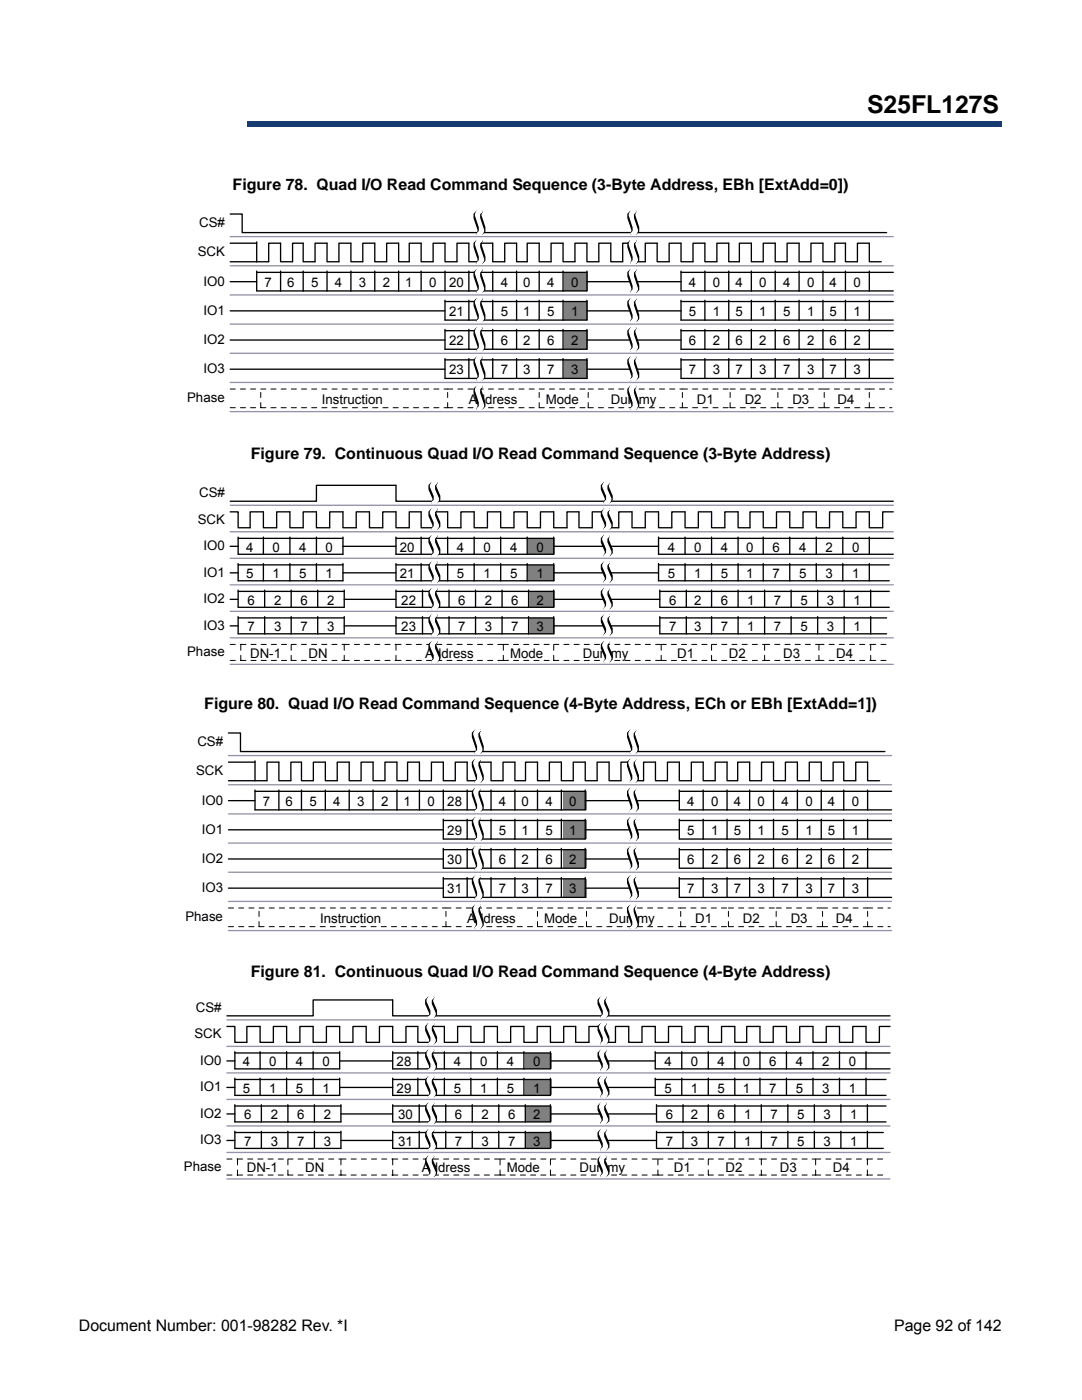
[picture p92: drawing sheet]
<svg xmlns="http://www.w3.org/2000/svg" width="216mm" height="279mm" viewBox="0 0 216 279" stroke-linecap="round" stroke-linejoin="round" font-family="sans-serif">
<defs><g id="words">
<text font-size="4.9" x="173" y="22.6">S25FL127S</text>
<g font-size="3.2">
<text x="46.4" y="37.9">Figure 78. Quad I/O Read Command Sequence (3-Byte Address, EBh [ExtAdd=0])</text>
<text x="50.1" y="91.5">Figure 79. Continuous Quad I/O Read Command Sequence (3-Byte Address)</text>
<text x="40.8" y="141.5">Figure 80. Quad I/O Read Command Sequence (4-Byte Address, ECh or EBh [ExtAdd=1])</text>
<text x="50.1" y="195.1">Figure 81. Continuous Quad I/O Read Command Sequence (4-Byte Address)</text>
<text x="15.7" y="265.6">Document Number: 001-98282 Rev. *I</text>
<text x="178.4" y="265.6">Page 92 of 142</text>
</g>
<g font-size="2.6">
<text x="39.7" y="45.4">CS#</text>
<text x="39.5" y="51.2">SCK</text>
<text x="40.6" y="57">IO0</text>
<text x="52.8" y="57.3">7</text>
<text x="57.3" y="57.3">6</text>
<text x="62.1" y="57.3">5</text>
<text x="66.8" y="57.3">4</text>
<text x="71.6" y="57.3">3</text>
<text x="76.4" y="57.3">2</text>
<text x="80.9" y="57.3">1</text>
<text x="85.6" y="57.3">0</text>
<text x="89.6" y="57.3">20</text>
<text x="99.9" y="57.3">4</text>
<text x="104.4" y="57.3">0</text>
<text x="109.2" y="57.3">4</text>
<text x="113.9" y="57.3">0</text>
<text x="137.5" y="57.3">4</text>
<text x="142.2" y="57.3">0</text>
<text x="146.7" y="57.3">4</text>
<text x="151.5" y="57.3">0</text>
<text x="156.3" y="57.3">4</text>
<text x="161" y="57.3">0</text>
<text x="165.5" y="57.3">4</text>
<text x="170.3" y="57.3">0</text>
<text x="40.6" y="62.8">IO1</text>
<text x="89.6" y="63.1">21</text>
<text x="99.9" y="63.1">5</text>
<text x="104.4" y="63.1">1</text>
<text x="109.2" y="63.1">5</text>
<text x="113.9" y="63.1">1</text>
<text x="137.5" y="63.1">5</text>
<text x="142.2" y="63.1">1</text>
<text x="146.7" y="63.1">5</text>
<text x="151.5" y="63.1">1</text>
<text x="156.3" y="63.1">5</text>
<text x="161" y="63.1">1</text>
<text x="165.5" y="63.1">5</text>
<text x="170.3" y="63.1">1</text>
<text x="40.6" y="68.6">IO2</text>
<text x="89.6" y="68.9">22</text>
<text x="99.9" y="68.9">6</text>
<text x="104.4" y="68.9">2</text>
<text x="109.2" y="68.9">6</text>
<text x="113.9" y="68.9">2</text>
<text x="137.5" y="68.9">6</text>
<text x="142.2" y="68.9">2</text>
<text x="146.7" y="68.9">6</text>
<text x="151.5" y="68.9">2</text>
<text x="156.3" y="68.9">6</text>
<text x="161" y="68.9">2</text>
<text x="165.5" y="68.9">6</text>
<text x="170.3" y="68.9">2</text>
<text x="40.6" y="74.5">IO3</text>
<text x="89.6" y="74.7">23</text>
<text x="99.9" y="74.7">7</text>
<text x="104.4" y="74.7">3</text>
<text x="109.2" y="74.7">7</text>
<text x="113.9" y="74.7">3</text>
<text x="137.5" y="74.7">7</text>
<text x="142.2" y="74.7">3</text>
<text x="146.7" y="74.7">7</text>
<text x="151.5" y="74.7">3</text>
<text x="156.3" y="74.7">7</text>
<text x="161" y="74.7">3</text>
<text x="165.5" y="74.7">7</text>
<text x="170.3" y="74.7">3</text>
<text x="37.3" y="80.3">Phase</text>
<text x="64.2" y="80.5">Instruction</text>
<text x="93.6" y="80.5">Address</text>
<text x="108.9" y="80.5">Mode</text>
<text x="121.9" y="80.5">Dummy</text>
<text x="139.1" y="80.5">D1</text>
<text x="148.6" y="80.5">D2</text>
<text x="158.1" y="80.5">D3</text>
<text x="167.1" y="80.5">D4</text>
<text x="39.7" y="99.2">CS#</text>
<text x="39.5" y="104.5">SCK</text>
<text x="40.6" y="109.8">IO0</text>
<text x="49.1" y="110.1">4</text>
<text x="54.4" y="110.1">0</text>
<text x="59.7" y="110.1">4</text>
<text x="65" y="110.1">0</text>
<text x="79.8" y="110.1">20</text>
<text x="91.2" y="110.1">4</text>
<text x="96.5" y="110.1">0</text>
<text x="101.8" y="110.1">4</text>
<text x="107.1" y="110.1">0</text>
<text x="133.2" y="110.1">4</text>
<text x="138.5" y="110.1">0</text>
<text x="143.8" y="110.1">4</text>
<text x="148.9" y="110.1">0</text>
<text x="154.2" y="110.1">6</text>
<text x="159.4" y="110.1">4</text>
<text x="164.7" y="110.1">2</text>
<text x="170" y="110.1">0</text>
<text x="40.6" y="115.1">IO1</text>
<text x="49.1" y="115.4">5</text>
<text x="54.4" y="115.4">1</text>
<text x="59.7" y="115.4">5</text>
<text x="65" y="115.4">1</text>
<text x="79.8" y="115.4">21</text>
<text x="91.2" y="115.4">5</text>
<text x="96.5" y="115.4">1</text>
<text x="101.8" y="115.4">5</text>
<text x="107.1" y="115.4">1</text>
<text x="133.2" y="115.4">5</text>
<text x="138.5" y="115.4">1</text>
<text x="143.8" y="115.4">5</text>
<text x="148.9" y="115.4">1</text>
<text x="154.2" y="115.4">7</text>
<text x="159.4" y="115.4">5</text>
<text x="164.7" y="115.4">3</text>
<text x="170" y="115.4">1</text>
<text x="40.6" y="120.4">IO2</text>
<text x="40.6" y="125.7">IO3</text>
<text x="49.4" y="120.7">6</text>
<text x="49.4" y="126">7</text>
<text x="54.7" y="120.7">2</text>
<text x="54.7" y="126">3</text>
<text x="60" y="120.7">6</text>
<text x="60" y="126">7</text>
<text x="65.3" y="120.7">2</text>
<text x="65.3" y="126">3</text>
<text x="80.1" y="120.7">22</text>
<text x="80.1" y="126">23</text>
<text x="91.4" y="120.7">6</text>
<text x="91.4" y="126">7</text>
<text x="96.7" y="120.7">2</text>
<text x="96.7" y="126">3</text>
<text x="102" y="120.7">6</text>
<text x="102" y="126">7</text>
<text x="107.1" y="120.7">2</text>
<text x="107.1" y="126">3</text>
<text x="133.5" y="120.7">6</text>
<text x="133.5" y="126">7</text>
<text x="138.5" y="120.7">2</text>
<text x="138.5" y="126">3</text>
<text x="143.8" y="120.7">6</text>
<text x="143.8" y="126">7</text>
<text x="149.1" y="120.7">1</text>
<text x="149.1" y="126">1</text>
<text x="154.4" y="120.7">7</text>
<text x="154.4" y="126">7</text>
<text x="159.7" y="120.7">5</text>
<text x="159.7" y="126">5</text>
<text x="165" y="120.7">3</text>
<text x="165" y="126">3</text>
<text x="170.3" y="120.7">1</text>
<text x="170.3" y="126">1</text>
<text x="37.3" y="131">Phase</text>
<text x="49.9" y="131.3">DN-1</text>
<text x="61.6" y="131.3">DN</text>
<text x="84.8" y="131.3">Address</text>
<text x="101.8" y="131.3">Mode</text>
<text x="116.3" y="131.3">Dummy</text>
<text x="135.1" y="131.3">D1</text>
<text x="145.4" y="131.3">D2</text>
<text x="156.3" y="131.3">D3</text>
<text x="166.9" y="131.3">D4</text>
<text x="39.4" y="148.9">CS#</text>
<text x="39.1" y="154.7">SCK</text>
<text x="40.3" y="160.6">IO0</text>
<text x="52.5" y="160.8">7</text>
<text x="57" y="160.8">6</text>
<text x="61.7" y="160.8">5</text>
<text x="66.5" y="160.8">4</text>
<text x="71.3" y="160.8">3</text>
<text x="76" y="160.8">2</text>
<text x="80.5" y="160.8">1</text>
<text x="85.3" y="160.8">0</text>
<text x="89.3" y="160.8">28</text>
<text x="99.6" y="160.8">4</text>
<text x="104.1" y="160.8">0</text>
<text x="108.8" y="160.8">4</text>
<text x="113.6" y="160.8">0</text>
<text x="137.1" y="160.8">4</text>
<text x="141.9" y="160.8">0</text>
<text x="146.4" y="160.8">4</text>
<text x="151.2" y="160.8">0</text>
<text x="155.9" y="160.8">4</text>
<text x="160.7" y="160.8">0</text>
<text x="165.2" y="160.8">4</text>
<text x="169.9" y="160.8">0</text>
<text x="40.3" y="166.4">IO1</text>
<text x="89.3" y="166.6">29</text>
<text x="99.6" y="166.6">5</text>
<text x="104.1" y="166.6">1</text>
<text x="108.8" y="166.6">5</text>
<text x="113.6" y="166.6">1</text>
<text x="137.1" y="166.6">5</text>
<text x="141.9" y="166.6">1</text>
<text x="146.4" y="166.6">5</text>
<text x="151.2" y="166.6">1</text>
<text x="155.9" y="166.6">5</text>
<text x="160.7" y="166.6">1</text>
<text x="165.2" y="166.6">5</text>
<text x="169.9" y="166.6">1</text>
<text x="40.3" y="172.2">IO2</text>
<text x="89.3" y="172.5">30</text>
<text x="99.6" y="172.5">6</text>
<text x="104.1" y="172.5">2</text>
<text x="108.8" y="172.5">6</text>
<text x="113.6" y="172.5">2</text>
<text x="137.1" y="172.5">6</text>
<text x="141.9" y="172.5">2</text>
<text x="146.4" y="172.5">6</text>
<text x="151.2" y="172.5">2</text>
<text x="155.9" y="172.5">6</text>
<text x="160.7" y="172.5">2</text>
<text x="165.2" y="172.5">6</text>
<text x="169.9" y="172.5">2</text>
<text x="40.3" y="178">IO3</text>
<text x="89.3" y="178.3">31</text>
<text x="99.6" y="178.3">7</text>
<text x="104.1" y="178.3">3</text>
<text x="108.8" y="178.3">7</text>
<text x="113.6" y="178.3">3</text>
<text x="137.1" y="178.3">7</text>
<text x="141.9" y="178.3">3</text>
<text x="146.4" y="178.3">7</text>
<text x="151.2" y="178.3">3</text>
<text x="155.9" y="178.3">7</text>
<text x="160.7" y="178.3">3</text>
<text x="165.2" y="178.3">7</text>
<text x="169.9" y="178.3">3</text>
<text x="37" y="183.9">Phase</text>
<text x="63.9" y="184.1">Instruction</text>
<text x="93.2" y="184.1">Address</text>
<text x="108.6" y="184.1">Mode</text>
<text x="121.5" y="184.1">Dummy</text>
<text x="138.7" y="184.1">D1</text>
<text x="148.3" y="184.1">D2</text>
<text x="157.8" y="184.1">D3</text>
<text x="166.8" y="184.1">D4</text>
<text x="39.1" y="201.9">CS#</text>
<text x="38.8" y="207.2">SCK</text>
<text x="39.9" y="212.5">IO0</text>
<text x="48.5" y="212.8">4</text>
<text x="53.7" y="212.8">0</text>
<text x="59" y="212.8">4</text>
<text x="64.3" y="212.8">0</text>
<text x="79.1" y="212.8">28</text>
<text x="90.5" y="212.8">4</text>
<text x="95.8" y="212.8">0</text>
<text x="101.1" y="212.8">4</text>
<text x="106.4" y="212.8">0</text>
<text x="132.6" y="212.8">4</text>
<text x="137.9" y="212.8">0</text>
<text x="143.2" y="212.8">4</text>
<text x="148.2" y="212.8">0</text>
<text x="153.5" y="212.8">6</text>
<text x="158.8" y="212.8">4</text>
<text x="164.1" y="212.8">2</text>
<text x="169.4" y="212.8">0</text>
<text x="39.9" y="217.8">IO1</text>
<text x="48.5" y="218.1">5</text>
<text x="53.7" y="218.1">1</text>
<text x="59" y="218.1">5</text>
<text x="64.3" y="218.1">1</text>
<text x="79.1" y="218.1">29</text>
<text x="90.5" y="218.1">5</text>
<text x="95.8" y="218.1">1</text>
<text x="101.1" y="218.1">5</text>
<text x="106.4" y="218.1">1</text>
<text x="132.6" y="218.1">5</text>
<text x="137.9" y="218.1">1</text>
<text x="143.2" y="218.1">5</text>
<text x="148.2" y="218.1">1</text>
<text x="153.5" y="218.1">7</text>
<text x="158.8" y="218.1">5</text>
<text x="164.1" y="218.1">3</text>
<text x="169.4" y="218.1">1</text>
<text x="39.9" y="223.1">IO2</text>
<text x="48.7" y="223.4">6</text>
<text x="54" y="223.4">2</text>
<text x="59.3" y="223.4">6</text>
<text x="64.6" y="223.4">2</text>
<text x="79.4" y="223.4">30</text>
<text x="90.8" y="223.4">6</text>
<text x="96.1" y="223.4">2</text>
<text x="101.4" y="223.4">6</text>
<text x="106.4" y="223.4">2</text>
<text x="132.9" y="223.4">6</text>
<text x="137.9" y="223.4">2</text>
<text x="143.2" y="223.4">6</text>
<text x="148.5" y="223.4">1</text>
<text x="153.8" y="223.4">7</text>
<text x="159" y="223.4">5</text>
<text x="164.3" y="223.4">3</text>
<text x="169.6" y="223.4">1</text>
<text x="36.7" y="233.7">Phase</text>
<text x="39.9" y="228.4">IO3</text>
<text x="48.7" y="228.7">7</text>
<text x="49.3" y="234">DN-1</text>
<text x="54" y="228.7">3</text>
<text x="59.3" y="228.7">7</text>
<text x="60.9" y="234">DN</text>
<text x="64.6" y="228.7">3</text>
<text x="79.4" y="228.7">31</text>
<text x="84.2" y="234">Address</text>
<text x="90.8" y="228.7">7</text>
<text x="96.1" y="228.7">3</text>
<text x="101.1" y="234">Mode</text>
<text x="101.4" y="228.7">7</text>
<text x="106.4" y="228.7">3</text>
<text x="115.7" y="234">Dummy</text>
<text x="132.9" y="228.7">7</text>
<text x="134.5" y="234">D1</text>
<text x="137.9" y="228.7">3</text>
<text x="143.2" y="228.7">7</text>
<text x="144.8" y="234">D2</text>
<text x="148.5" y="228.7">1</text>
<text x="153.8" y="228.7">7</text>
<text x="155.6" y="234">D3</text>
<text x="159" y="228.7">5</text>
<text x="164.3" y="228.7">3</text>
<text x="166.2" y="234">D4</text>
<text x="169.6" y="228.7">1</text>
</g>
</g></defs>
<path d="M49.3 24.3h150.5v1h-150.5z" fill="#163b71"/>
<path d="M49.3 24.3h150.6" fill="none" stroke="#163b71" stroke-width=".2"/>
<path d="M199.7 24.3h.2v1h-.2z" fill="#163b71"/>
<path d="M49.3 25.3h150.5" fill="none" stroke="#163b71" stroke-width=".2"/>
<path d="M49.3 24.3h.1v1h-.1z" fill="#163b71"/>
<g fill="#fff">
<path d="M16.1 16.1h32.4v10h-32.4z"/>
<path d="M35.2 38.9h144.4v43.8h-144.4z"/>
</g>
<g fill="none" stroke="#000" stroke-width=".26">
<path d="M45.9 42.7h2.4v3.7h128.6M45.9 48.5h5.3M45.9 56.2h5.3M51.2 48.3v3.9M51.2 54.1v4h61.2v-4M51.2 54.4h61.2M56 54.1v4M60.5 54.1v4M65.3 54.1v4M70 54.1v4M74.8 54.1v4M79.5 54.1v4"/>
<path d="M84 54.1v4M88.8 54.1v4M93.6 54.1v4M98.3 54.1v4M103.1 54.1v4M107.6 54.1v4M175.9 52.2h-2.4v-3.7h-2.4v3.7h-2.4v-3.7h-2.1v3.7h-2.4v-3.7h-2.4v3.7h-2.4v-3.7h-2.3v3.7h-2.4v-3.7h-2.4v3.7h-2.4v-3.7h-2.4v3.7h-2.1v-3.7h-2.4v3.7h-2.3v-3.7h-2.4v3.7h-2.4v-3.7h-2.4v3.7h-2.4v-3.7h-2.3v3.7h-2.4v-3.7h-2.2v3.7h-2.3v-3.7h-2.4v3.7h-2.4v-3.7h-2.4v3.7h-2.3v-3.7h-2.4v3.7h-2.4v-3.7h-2.4v3.7h-2.1v-3.7h-2.4v3.7h-2.4v-3.7h-2.4v3.7h-2.3v-3.7h-2.4v3.7h-2.4v-3.7h-2.4v3.7h-2.4v-3.7h-2.3v3.7h-2.2v-3.7h-2.3v3.7h-2.4v-3.7h-2.4v3.7h-2.4v-3.7h-2.4v3.7h-2.3v-3.7h-2.4v3.7h-2.4v-3.7h-2.1v3.7h-2.4v-3.7h-2.4v3.7h-7.7"/>
</g>
<path d="M45.9 47.2h132.3M45.9 53h132.3" fill="none" stroke="#9292aa" stroke-width=".26"/>
<path d="M112.6 54.4h4.8v3.7h-4.8z" fill="#808080"/>
<g fill="none" stroke="#000" stroke-width=".26">
<path d="M88.8 59.9v4h23.6v-4M93.6 59.9v4M98.3 59.9v4M103.1 59.9v4M107.6 59.9v4M112.4 54.4h4.7M117.1 54.1v4h-4.7M117.1 56.2h18.8M135.9 54.1v4h42.3M135.9 54.4h42.3M140.7 54.1v4M145.4 54.1v4"/>
<path d="M149.9 54.1v4M154.7 54.1v4M159.4 54.1v4M164.2 54.1v4M168.7 54.1v4M173.5 54.1v4M45.9 62h42.9M88.8 60.2h23.6"/>
</g>
<path d="M45.9 58.9h132.3" fill="none" stroke="#9292aa" stroke-width=".26"/>
<path d="M112.6 60.2h4.8v3.7h-4.8z" fill="#808080"/>
<g fill="none" stroke="#000" stroke-width=".26">
<path d="M117.1 59.9v4h-4.7M135.9 59.9v4h42.3M140.7 59.9v4M145.4 59.9v4M149.9 59.9v4M154.7 59.9v4M159.4 59.9v4M164.2 59.9v4M168.7 59.9v4M173.5 59.9v4M45.9 67.9h42.9M88.8 65.7v4h23.6v-4"/>
<path d="M88.8 66h23.6M93.6 65.7v4M98.3 65.7v4M103.1 65.7v4M107.6 65.7v4M112.4 60.2h4.7M117.1 62h18.8M135.9 60.2h42.3"/>
</g>
<path d="M45.9 64.7h132.3" fill="none" stroke="#9292aa" stroke-width=".26"/>
<path d="M112.6 66h4.8v3.7h-4.8z" fill="#808080"/>
<g fill="none" stroke="#000" stroke-width=".26">
<path d="M45.9 73.7h42.9M88.8 71.6v3.9h23.6v-3.9M88.8 71.8h23.6M93.6 71.6v3.9M98.3 71.6v3.9M103.1 71.6v3.9M107.6 71.6v3.9M112.4 66h4.7M117.1 65.7v4h-4.7M117.1 67.9h18.8M135.9 65.7v4h42.3M135.9 66h42.3"/>
<path d="M140.7 65.7v4M145.4 65.7v4M149.9 65.7v4M154.7 65.7v4M159.4 65.7v4M164.2 65.7v4M168.7 65.7v4M173.5 65.7v4"/>
</g>
<path d="M45.9 70.5h132.3" fill="none" stroke="#9292aa" stroke-width=".26"/>
<path d="M112.6 71.8h4.8v3.7h-4.8z" fill="#808080"/>
<g fill="none" stroke="#000" stroke-width=".26">
<path d="M112.4 71.8h4.7M117.1 71.6v3.9h-4.7M117.1 73.7h18.8M135.9 71.6v3.9h42.3M135.9 71.8h42.3M140.7 71.6v3.9M145.4 71.6v3.9M149.9 71.6v3.9M154.7 71.6v3.9M159.4 71.6v3.9M164.2 71.6v3.9M168.7 71.6v3.9"/>
<path d="M173.5 71.6v3.9"/>
</g>
<path d="M45.9 76.3h132.3M45.9 82.1h132.3" fill="none" stroke="#9292aa" stroke-width=".26"/>
<g fill="none" stroke="#000" stroke-width=".2" stroke-dasharray="1 1 1 1 1 1 1 1">
<path d="M45.9 77.6h6.1M52 77.6h37.3M89.3 77.6h18.3M107.6 77.6h9.8M117.4 77.6h18.8M136.2 77.6h9.5M145.7 77.6h9.5M155.2 77.6h9.3M164.5 77.6h9M173.5 77.6h4.5M45.9 81.4h6.1M52 81.4v-4"/>
<path d="M52 81.4h37.3M89.3 81.4v-4M89.3 81.4h18.3M107.6 81.4v-4M107.6 81.4h9.8M117.4 81.4v-4M117.4 81.4h18.8M136.2 81.4v-4M136.2 81.4h9.5M145.7 81.4v-4M145.7 81.4h9.5M155.2 81.4v-4"/>
<path d="M155.2 81.4h9.3M164.5 81.4v-4M164.5 81.4h9M173.5 81.4v-4M173.5 81.4h4.5"/>
</g>
<g fill="#000" stroke="#000" stroke-width=".26">
<path d="M94.6 42.7l.5-.5-.2 .8 .8 2.4v.8l-.6 .5 .3-.8-.8-2.4zM94.6 48.5l.5-.5-.2 .8 .8 2.4v.8l-.6 .5 .3-.8-.8-2.4zM94.6 54.4l.5-.6-.2 .8 .8 2.4v.8l-.6 .5 .3-.8-.8-2.3zM94.6 60.2l.5-.6-.2 .9 .8 2.3v.8l-.6 .6 .3-.8-.8-2.4zM95.7 42.7l.5-.5-.3 .8 .8 2.4v.8l-.5 .5 .3-.8-.8-2.4zM95.7 48.5l.5-.5-.3 .8 .8 2.4v.8l-.5 .5 .3-.8-.8-2.4zM95.7 54.4l.5-.6-.3 .8 .8 2.4v.8l-.5 .5 .3-.8-.8-2.3zM95.7 60.2l.5-.6-.3 .9 .8 2.3v.8l-.5 .6 .3-.8-.8-2.4zM125.3 42.7l.5-.5-.2 .8 .8 2.4v.8l-.6 .5 .3-.8-.8-2.4zM125.3 48.5l.5-.5-.2 .8 .8 2.4v.8l-.6 .5 .3-.8-.8-2.4zM125.3 54.4l.5-.6-.2 .8 .8 2.4v.8l-.6 .5 .3-.8-.8-2.3zM125.3 60.2l.5-.6-.2 .9 .8 2.3v.8l-.6 .6 .3-.8-.8-2.4z"/>
<path d="M126.4 42.7l.5-.5-.3 .8 .8 2.4v.8l-.5 .5 .3-.8-.8-2.4zM126.4 48.5l.5-.5-.3 .8 .8 2.4v.8l-.5 .5 .3-.8-.8-2.4zM126.4 54.4l.5-.6-.3 .8 .8 2.4v.8l-.5 .5 .3-.8-.8-2.3zM126.4 60.2l.5-.6-.3 .9 .8 2.3v.8l-.5 .6 .3-.8-.8-2.4zM94.6 66l.5-.5-.2 .8 .8 2.3v.8l-.6 .6 .3-.8-.8-2.4zM94.6 71.8l.5-.5-.2 .8 .8 2.4v.8l-.6 .5 .3-.8-.8-2.4zM94.6 77.6l.5-.5-.2 .8 .8 2.4v.8l-.6 .5 .3-.8-.8-2.4zM95.7 66l.5-.5-.3 .8 .8 2.3v.8l-.5 .6 .3-.8-.8-2.4zM95.7 71.8l.5-.5-.3 .8 .8 2.4v.8l-.5 .5 .3-.8-.8-2.4zM95.7 77.6l.5-.5-.3 .8 .8 2.4v.8l-.5 .5 .3-.8-.8-2.4zM125.3 66l.5-.5-.2 .8 .8 2.3v.8l-.6 .6 .3-.8-.8-2.4zM125.3 71.8l.5-.5-.2 .8 .8 2.4v.8l-.6 .5 .3-.8-.8-2.4z"/>
<path d="M125.3 77.6l.5-.5-.2 .8 .8 2.4v.8l-.6 .5 .3-.8-.8-2.4zM126.4 66l.5-.5-.3 .8 .8 2.3v.8l-.5 .6 .3-.8-.8-2.4zM126.4 71.8l.5-.5-.3 .8 .8 2.4v.8l-.5 .5 .3-.8-.8-2.4zM126.4 77.6l.5-.5-.3 .8 .8 2.4v.8l-.5 .5 .3-.8-.8-2.4z"/>
</g>
<g fill="#fff" stroke="#fff" stroke-width=".26">
<path d="M95.1 42.2h1.1l-.5 .5v.8l.8 2.4-.3 .8h-1.1l.6-.5v-.8l-.8-2.4z"/>
<path d="M95.1 48h1.1l-.5 .5v.8l.8 2.4-.3 .8h-1.1l.6-.5v-.8l-.8-2.4z"/>
<path d="M95.1 53.8h1.1l-.5 .6v.8l.8 2.3-.3 .8h-1.1l.6-.5v-.8l-.8-2.4z"/>
<path d="M95.1 59.6h1.1l-.5 .6v.8l.8 2.4-.3 .8h-1.1l.6-.6v-.8l-.8-2.3z"/>
<path d="M95.1 65.5h1.1l-.5 .5v.8l.8 2.4-.3 .8h-1.1l.6-.6v-.8l-.8-2.3z"/>
<path d="M95.1 71.3h1.1l-.5 .5v.8l.8 2.4-.3 .8h-1.1l.6-.5v-.8l-.8-2.4z"/>
<path d="M95.1 77.1h1.1l-.5 .5v.8l.8 2.4-.3 .8h-1.1l.6-.5v-.8l-.8-2.4z"/>
<path d="M125.8 42.2h1.1l-.5 .5v.8l.8 2.4-.3 .8h-1.1l.6-.5v-.8l-.8-2.4z"/>
<path d="M125.8 48h1.1l-.5 .5v.8l.8 2.4-.3 .8h-1.1l.6-.5v-.8l-.8-2.4z"/>
<path d="M125.8 53.8h1.1l-.5 .6v.8l.8 2.3-.3 .8h-1.1l.6-.5v-.8l-.8-2.4z"/>
<path d="M125.8 59.6h1.1l-.5 .6v.8l.8 2.4-.3 .8h-1.1l.6-.6v-.8l-.8-2.3z"/>
<path d="M125.8 65.5h1.1l-.5 .5v.8l.8 2.4-.3 .8h-1.1l.6-.6v-.8l-.8-2.3z"/>
<path d="M125.8 71.3h1.1l-.5 .5v.8l.8 2.4-.3 .8h-1.1l.6-.5v-.8l-.8-2.4z"/>
<path d="M125.8 77.1h1.1l-.5 .5v.8l.8 2.4-.3 .8h-1.1l.6-.5v-.8l-.8-2.4z"/>
</g>
<path d="M35.2 92.6h144.4v40.5h-144.4z" fill="#fff"/>
<g fill="none" stroke="#000" stroke-width=".26">
<path d="M45.9 109h1.6M47.5 107.2v3.4h20.9v-3.4M47.5 107.4h20.9M52.6 107.2v3.4M57.8 107.2v3.4M63.1 107.2v3.4M68.4 109h10.6M79 107.2v3.4h26.2v-3.4M79 107.4h26.2M84 107.2v3.4M89.3 107.2v3.4M94.6 107.2v3.4"/>
<path d="M99.9 107.2v3.4M178.2 100h-99.2v-3.1h-15.9v3.1h-17.2M178.2 102.2h-2.1v3.1h-2.6v-3.1h-2.7v3.1h-2.6v-3.1h-2.7v3.1h-2.6v-3.1h-2.7v3.1h-2.6v-3.1h-2.7v3.1h-2.6v-3.1h-2.7v3.1h-2.3v-3.1h-2.7v3.1h-2.6v-3.1h-2.7v3.1h-2.6v-3.1h-2.7v3.1h-2.6v-3.1h-2.6v3.1h-2.7v-3.1h-2.6v3.1h-2.7v-3.1h-2.6v3.1h-2.7v-3.1h-2.4v3.1h-2.6v-3.1h-2.7v3.1h-2.6v-3.1h-2.6v3.1h-2.7v-3.1h-2.6v3.1h-2.7v-3.1h-2.6v3.1h-2.7v-3.1h-2.6v3.1h-2.7v-3.1h-2.3v3.1h-2.7v-3.1h-2.6v3.1h-2.7v-3.1h-2.6v3.1h-2.7v-3.1h-2.6v3.1h-2.7v-3.1h-2.6v3.1h-2.7v-3.1h-2.6v3.1h-2.6v-3.1h-2.7v3.1h-2.4v-3.1h-1.6"/>
</g>
<path d="M45.9 100.8h132.3M45.9 106.1h132.3" fill="none" stroke="#9292aa" stroke-width=".26"/>
<path d="M105.5 107.4h5.3v3.2h-5.3z" fill="#808080"/>
<g fill="none" stroke="#000" stroke-width=".26">
<path d="M45.9 114.3h1.6M47.5 112.5v3.4h20.9v-3.4M47.5 112.7h20.9M52.6 112.5v3.4M57.8 112.5v3.4M63.1 112.5v3.4M68.4 114.3h10.6M79 112.5v3.4h26.2v-3.4M79 112.7h26.2M84 112.5v3.4M89.3 112.5v3.4M94.6 112.5v3.4"/>
<path d="M99.9 112.5v3.4M105.2 107.4h5.3M110.5 107.2v3.4h-5.3M110.5 109h20.9M131.4 107.2v3.4h46.8M131.4 107.4h46.8M136.7 107.2v3.4M142 107.2v3.4M147.3 107.2v3.4M152.3 107.2v3.4M157.6 107.2v3.4M162.9 107.2v3.4"/>
<path d="M168.2 107.2v3.4M173.5 107.2v3.4"/>
</g>
<path d="M45.9 111.4h132.3" fill="none" stroke="#9292aa" stroke-width=".26"/>
<path d="M105.5 112.7h5.3v3.2h-5.3z" fill="#808080"/>
<g fill="none" stroke="#000" stroke-width=".26">
<path d="M45.9 119.6h1.6M47.5 117.8v3.4h21.2v-3.4M47.5 118h21.2M52.8 117.8v3.4M58.1 117.8v3.4M63.4 117.8v3.4M68.7 119.6h10.3M79 117.8v3.4h26.5v-3.4M79 118h26.5M84.3 117.8v3.4M89.6 117.8v3.4M94.9 117.8v3.4"/>
<path d="M100.2 117.8v3.4M105.2 112.7h5.3M110.5 112.5v3.4h-5.3M110.5 114.3h20.9M131.4 112.5v3.4h46M131.4 112.7h46M136.7 112.5v3.4M142 112.5v3.4M147.3 112.5v3.4M152.3 112.5v3.4M157.6 112.5v3.4M162.9 112.5v3.4"/>
<path d="M168.2 112.5v3.4M173.5 112.5v3.4"/>
</g>
<path d="M45.9 116.7h132.3" fill="none" stroke="#9292aa" stroke-width=".26"/>
<path d="M105.7 118h5.1v3.2h-5.1z" fill="#808080"/>
<g fill="none" stroke="#000" stroke-width=".26">
<path d="M105.5 118h5M110.5 117.8v3.4h-5M110.5 119.6h21.2M131.7 117.8v3.4h45.7M131.7 118h45.7M136.9 117.8v3.4M142 117.8v3.4M147.3 117.8v3.4M152.6 117.8v3.4M157.9 117.8v3.4M163.2 117.8v3.4M168.4 117.8v3.4"/>
<path d="M173.7 117.8v3.4M45.9 124.9h1.6M47.5 123.1v3.4h21.2v-3.4M47.5 123.3h21.2M52.8 123.1v3.4M58.1 123.1v3.4M63.4 123.1v3.4M68.7 124.9h10.3M79 123.1v3.4h26.5v-3.4M79 123.3h26.5M84.3 123.1v3.4M89.6 123.1v3.4"/>
<path d="M94.9 123.1v3.4M100.2 123.1v3.4"/>
</g>
<path d="M45.9 122h132.3" fill="none" stroke="#9292aa" stroke-width=".26"/>
<path d="M105.7 123.3h5.1v3.2h-5.1z" fill="#808080"/>
<g fill="none" stroke="#000" stroke-width=".26">
<path d="M105.5 123.3h5M110.5 123.1v3.4h-5M110.5 124.9h21.2M131.7 123.1v3.4h45.2M131.7 123.3h45.2M136.9 123.1v3.4M142 123.1v3.4M147.3 123.1v3.4M152.6 123.1v3.4M157.9 123.1v3.4M163.2 123.1v3.4M168.4 123.1v3.4"/>
<path d="M173.7 123.1v3.4"/>
</g>
<path d="M45.9 127.3h132.3M45.9 132.6h132.3" fill="none" stroke="#9292aa" stroke-width=".26"/>
<g fill="none" stroke="#000" stroke-width=".2" stroke-dasharray="1 1 1 1 1 1 1 1">
<path d="M45.9 131.8h2.1M45.9 128.6h2.1M48 131.8v-3.4M48 131.8h10.1M48 128.6h10.1M58.1 131.8v-3.4M58.1 131.8h10.6M58.1 128.6h10.6M68.7 131.8v-3.4M68.7 131.8h10.3M68.7 128.6h10.3M79 131.8v-3.4"/>
<path d="M79 131.8h21.4M79 128.6h21.4M100.4 131.8v-3.4M100.4 131.8h10.1M100.4 128.6h10.1M110.5 131.8v-3.4M110.5 131.8h21.4M110.5 128.6h21.4M131.9 131.8v-3.4M131.9 131.8h10.1M131.9 128.6h10.1M142 131.8v-3.4"/>
<path d="M142 131.8h10.6M142 128.6h10.6M152.6 131.8v-3.4M152.6 131.8h10.8M152.6 128.6h10.8M163.4 131.8v-3.4M163.4 131.8h10.3M163.4 128.6h10.3M173.7 131.8v-3.4M173.7 131.8h3.2M173.7 128.6h3.2"/>
</g>
<g fill="#000" stroke="#000" stroke-width=".26">
<path d="M85.6 96.9l.5-.6-.2 .8 .8 1.9v.8l-.6 .5 .3-.8-.8-1.8zM86.7 96.9l.5-.6-.2 .8 .7 1.9v.8l-.5 .5 .3-.8-.8-1.8zM120 96.9l.5-.6-.2 .8 .8 1.9v.8l-.6 .5 .3-.8-.8-1.8zM121.1 96.9l.5-.6-.3 .8 .8 1.9v.8l-.5 .5 .3-.8-.8-1.8zM85.6 102.2l.5-.6-.2 .8 .8 1.9v.8l-.6 .5 .3-.8-.8-1.8zM85.6 107.4l.5-.5-.2 .8 .8 1.9v.8l-.6 .5 .3-.8-.8-1.9zM85.6 112.7l.5-.5-.2 .8 .8 1.9v.8l-.6 .5 .3-.8-.8-1.9zM85.6 118l.5-.5-.2 .8 .8 1.8v.8l-.6 .6 .3-.8-.8-1.9zM86.7 102.2l.5-.6-.2 .8 .7 1.9v.8l-.5 .5 .3-.8-.8-1.8zM86.7 107.4l.5-.5-.2 .8 .7 1.9v.8l-.5 .5 .3-.8-.8-1.9zM86.7 112.7l.5-.5-.2 .8 .7 1.9v.8l-.5 .5 .3-.8-.8-1.9zM86.7 118l.5-.5-.2 .8 .7 1.8v.8l-.5 .6 .3-.8-.8-1.9z"/>
<path d="M120 102.2l.5-.6-.2 .8 .8 1.9v.8l-.6 .5 .3-.8-.8-1.8zM120 107.4l.5-.5-.2 .8 .8 1.9v.8l-.6 .5 .3-.8-.8-1.9zM120 112.7l.5-.5-.2 .8 .8 1.9v.8l-.6 .5 .3-.8-.8-1.9zM120 118l.5-.5-.2 .8 .8 1.8v.8l-.6 .6 .3-.8-.8-1.9zM121.1 102.2l.5-.6-.3 .8 .8 1.9v.8l-.5 .5 .3-.8-.8-1.8zM121.1 107.4l.5-.5-.3 .8 .8 1.9v.8l-.5 .5 .3-.8-.8-1.9zM121.1 112.7l.5-.5-.3 .8 .8 1.9v.8l-.5 .5 .3-.8-.8-1.9zM121.1 118l.5-.5-.3 .8 .8 1.8v.8l-.5 .6 .3-.8-.8-1.9zM85.6 123.3l.5-.5-.2 .8 .8 1.8v.8l-.6 .6 .3-.8-.8-1.9zM85.6 128.6l.5-.5-.2 .8 .8 1.8v.8l-.6 .6 .3-.8-.8-1.9zM86.7 123.3l.5-.5-.2 .8 .7 1.8v.8l-.5 .6 .3-.8-.8-1.9zM86.7 128.6l.5-.5-.2 .8 .7 1.8v.8l-.5 .6 .3-.8-.8-1.9z"/>
<path d="M120 123.3l.5-.5-.2 .8 .8 1.8v.8l-.6 .6 .3-.8-.8-1.9zM120 128.6l.5-.5-.2 .8 .8 1.8v.8l-.6 .6 .3-.8-.8-1.9zM121.1 123.3l.5-.5-.3 .8 .8 1.8v.8l-.5 .6 .3-.8-.8-1.9zM121.1 128.6l.5-.5-.3 .8 .8 1.8v.8l-.5 .6 .3-.8-.8-1.9z"/>
</g>
<g fill="#fff" stroke="#fff" stroke-width=".26">
<path d="M86.1 96.3h1.1l-.5 .6v.8l.8 1.8-.3 .8h-1.1l.6-.5v-.8l-.8-1.9z"/>
<path d="M86.1 101.6h1.1l-.5 .6v.8l.8 1.8-.3 .8h-1.1l.6-.5v-.8l-.8-1.9z"/>
<path d="M86.1 106.9h1.1l-.5 .5v.8l.8 1.9-.3 .8h-1.1l.6-.5v-.8l-.8-1.9z"/>
<path d="M86.1 112.2h1.1l-.5 .5v.8l.8 1.9-.3 .8h-1.1l.6-.5v-.8l-.8-1.9z"/>
<path d="M86.1 117.5h1.1l-.5 .5v.8l.8 1.9-.3 .8h-1.1l.6-.6v-.8l-.8-1.8z"/>
<path d="M86.1 122.8h1.1l-.5 .5v.8l.8 1.9-.3 .8h-1.1l.6-.6v-.8l-.8-1.8z"/>
<path d="M86.1 128.1h1.1l-.5 .5v.8l.8 1.9-.3 .8h-1.1l.6-.6v-.8l-.8-1.8z"/>
<path d="M120.5 96.3h1.1l-.5 .6v.8l.8 1.8-.3 .8h-1.1l.6-.5v-.8l-.8-1.9z"/>
<path d="M120.5 101.6h1.1l-.5 .6v.8l.8 1.8-.3 .8h-1.1l.6-.5v-.8l-.8-1.9z"/>
<path d="M120.5 106.9h1.1l-.5 .5v.8l.8 1.9-.3 .8h-1.1l.6-.5v-.8l-.8-1.9z"/>
<path d="M120.5 112.2h1.1l-.5 .5v.8l.8 1.9-.3 .8h-1.1l.6-.5v-.8l-.8-1.9z"/>
<path d="M120.5 117.5h1.1l-.5 .5v.8l.8 1.9-.3 .8h-1.1l.6-.6v-.8l-.8-1.8z"/>
<path d="M120.5 122.8h1.1l-.5 .5v.8l.8 1.9-.3 .8h-1.1l.6-.6v-.8l-.8-1.8z"/>
<path d="M120.5 128.1h1.1l-.5 .5v.8l.8 1.9-.3 .8h-1.1l.6-.6v-.8l-.8-1.8z"/>
</g>
<path d="M35.2 142.5h144v43.7h-144z" fill="#fff"/>
<g fill="none" stroke="#000" stroke-width=".26">
<path d="M45.6 146.3h2.4v3.7h128.6M45.6 155.8h7.7v-3.7h2.3v3.7h2.4v-3.7h2.2v3.7h2.3v-3.7h2.4v3.7h2.4v-3.7h2.4v3.7h2.4v-3.7h2.3v3.7h2.4v-3.7h2.4v3.7h2.1v-3.7h2.4v3.7h2.4v-3.7h2.4v3.7h2.3v-3.7h2.4v3.7h2.4v-3.7h2.4v3.7h2.4v-3.7h2.3v3.7h2.2v-3.7h2.4v3.7h2.3v-3.7h2.4v3.7h2.4v-3.7h2.4v3.7h2.3v-3.7h2.4v3.7h2.4v-3.7h2.1v3.7h2.4v-3.7h2.4v3.7h2.4v-3.7h2.4v3.7h2.3v-3.7h2.4v3.7h2.4v-3.7h2.4v3.7h2.1v-3.7h2.4v3.7h2.4v-3.7h2.3v3.7h2.4v-3.7h2.4v3.7h2.4v-3.7h2.4v3.7h2.3v-3.7h2.2v3.7h2.4v-3.7h2.3v3.7h2.4M45.6 152.1h5.3M45.6 159.8h5.3M50.9 151.8v4M50.9 157.7v3.9h61.1v-3.9M50.9 157.9h61.1M55.6 157.7v3.9M60.2 157.7v3.9M64.9 157.7v3.9M69.7 157.7v3.9M74.4 157.7v3.9"/>
<path d="M79.2 157.7v3.9M83.7 157.7v3.9M88.5 157.7v3.9M93.2 157.7v3.9M98 157.7v3.9M102.7 157.7v3.9M107.3 157.7v3.9"/>
</g>
<path d="M45.6 150.8h132.3M45.6 156.6h132.3" fill="none" stroke="#9292aa" stroke-width=".26"/>
<path d="M112.3 157.9h4.7v3.7h-4.7z" fill="#808080"/>
<g fill="none" stroke="#000" stroke-width=".26">
<path d="M112 157.9h4.8M116.8 157.7v3.9h-4.8M116.8 159.8h18.8M135.6 157.7v3.9h42.3M135.6 157.9h42.3M140.3 157.7v3.9M145.1 157.7v3.9M149.6 157.7v3.9M154.3 157.7v3.9M159.1 157.7v3.9M163.9 157.7v3.9M168.4 157.7v3.9"/>
<path d="M173.1 157.7v3.9M45.6 165.6h42.9M88.5 163.5v3.9h23.5v-3.9M88.5 163.7h23.5M93.2 163.5v3.9M98 163.5v3.9M102.7 163.5v3.9M107.3 163.5v3.9"/>
</g>
<path d="M45.6 162.4h132.3" fill="none" stroke="#9292aa" stroke-width=".26"/>
<path d="M112.3 163.7h4.7v3.7h-4.7z" fill="#808080"/>
<g fill="none" stroke="#000" stroke-width=".26">
<path d="M45.6 171.4h42.9M88.5 169.3v4h23.5v-4M88.5 169.6h23.5M93.2 169.3v4M98 169.3v4M102.7 169.3v4M107.3 169.3v4M112 163.7h4.8M116.8 163.5v3.9h-4.8M116.8 165.6h18.8M135.6 163.5v3.9h42.3M135.6 163.7h42.3"/>
<path d="M140.3 163.5v3.9M145.1 163.5v3.9M149.6 163.5v3.9M154.3 163.5v3.9M159.1 163.5v3.9M163.9 163.5v3.9M168.4 163.5v3.9M173.1 163.5v3.9"/>
</g>
<path d="M45.6 168.3h132.3" fill="none" stroke="#9292aa" stroke-width=".26"/>
<path d="M112.3 169.6h4.7v3.7h-4.7z" fill="#808080"/>
<g fill="none" stroke="#000" stroke-width=".26">
<path d="M45.6 177.2h42.9M88.5 175.1v4h23.5v-4M88.5 175.4h23.5M93.2 175.1v4M98 175.1v4M102.7 175.1v4M107.3 175.1v4M112 169.6h4.8M116.8 169.3v4h-4.8M116.8 171.4h18.8M135.6 169.3v4h42.3M135.6 169.6h42.3"/>
<path d="M140.3 169.3v4M145.1 169.3v4M149.6 169.3v4M154.3 169.3v4M159.1 169.3v4M163.9 169.3v4M168.4 169.3v4M173.1 169.3v4"/>
</g>
<path d="M45.6 174.1h132.3" fill="none" stroke="#9292aa" stroke-width=".26"/>
<path d="M112.3 175.4h4.7v3.7h-4.7z" fill="#808080"/>
<g fill="none" stroke="#000" stroke-width=".26">
<path d="M112 175.4h4.8M116.8 175.1v4h-4.8M116.8 177.2h18.8M135.6 175.1v4h42.3M135.6 175.4h42.3M140.3 175.1v4M145.1 175.1v4M149.6 175.1v4M154.3 175.1v4M159.1 175.1v4M163.9 175.1v4M168.4 175.1v4"/>
<path d="M173.1 175.1v4"/>
</g>
<path d="M45.6 179.9h132.3M45.6 185.7h132.3" fill="none" stroke="#9292aa" stroke-width=".26"/>
<g fill="none" stroke="#000" stroke-width=".2" stroke-dasharray="1 1 1 1 1 1 1 1">
<path d="M45.6 184.9h6.1M45.6 181.2h6.1M51.7 184.9v-3.9M51.7 184.9h37.3M51.7 181.2h37.3M89 184.9v-3.9M89 184.9h18.3M89 181.2h18.3M107.3 184.9v-3.9M107.3 184.9h9.7M107.3 181.2h9.7M117 184.9v-3.9"/>
<path d="M117 184.9h18.8M117 181.2h18.8M135.8 184.9v-3.9M135.8 184.9h9.6M135.8 181.2h9.6M145.4 184.9v-3.9M145.4 184.9h9.5M145.4 181.2h9.5M154.9 184.9v-3.9M154.9 184.9h9.2M154.9 181.2h9.2M164.1 184.9v-3.9"/>
<path d="M164.1 184.9h9M164.1 181.2h9M173.1 184.9v-3.9M173.1 184.9h4.5M173.1 181.2h4.5"/>
</g>
<g fill="#000" stroke="#000" stroke-width=".26">
<path d="M94.3 146.3l.5-.5-.2 .8 .7 2.3v.8l-.5 .6 .3-.8-.8-2.4zM94.3 152.1l.5-.5-.2 .8 .7 2.3v.9l-.5 .5 .3-.8-.8-2.4zM94.3 157.9l.5-.5-.2 .8 .7 2.4v.8l-.5 .5 .3-.8-.8-2.4zM95.3 146.3l.6-.5-.3 .8 .8 2.3v.8l-.5 .6 .2-.8-.8-2.4zM95.3 152.1l.6-.5-.3 .8 .8 2.3v.9l-.5 .5 .2-.8-.8-2.4zM95.3 157.9l.6-.5-.3 .8 .8 2.4v.8l-.5 .5 .2-.8-.8-2.4zM125.2 146.3l.6-.5-.3 .8 .8 2.3v.8l-.5 .6 .2-.8-.8-2.4zM125.2 152.1l.6-.5-.3 .8 .8 2.3v.9l-.5 .5 .2-.8-.8-2.4zM125.2 157.9l.6-.5-.3 .8 .8 2.4v.8l-.5 .5 .2-.8-.8-2.4zM126.3 146.3l.5-.5-.2 .8 .8 2.3v.8l-.6 .6 .3-.8-.8-2.4zM126.3 152.1l.5-.5-.2 .8 .8 2.3v.9l-.6 .5 .3-.8-.8-2.4zM126.3 157.9l.5-.5-.2 .8 .8 2.4v.8l-.6 .5 .3-.8-.8-2.4z"/>
<path d="M94.3 163.7l.5-.5-.2 .8 .7 2.4v.8l-.5 .5 .3-.8-.8-2.4zM94.3 169.6l.5-.6-.2 .8 .7 2.4v.8l-.5 .5 .3-.8-.8-2.3zM94.3 175.4l.5-.5-.2 .8 .7 2.3v.8l-.5 .6 .3-.8-.8-2.4zM95.3 163.7l.6-.5-.3 .8 .8 2.4v.8l-.5 .5 .2-.8-.8-2.4zM95.3 169.6l.6-.6-.3 .8 .8 2.4v.8l-.5 .5 .2-.8-.8-2.3zM95.3 175.4l.6-.5-.3 .8 .8 2.3v.8l-.5 .6 .2-.8-.8-2.4zM125.2 163.7l.6-.5-.3 .8 .8 2.4v.8l-.5 .5 .2-.8-.8-2.4zM125.2 169.6l.6-.6-.3 .8 .8 2.4v.8l-.5 .5 .2-.8-.8-2.3zM125.2 175.4l.6-.5-.3 .8 .8 2.3v.8l-.5 .6 .2-.8-.8-2.4zM126.3 163.7l.5-.5-.2 .8 .8 2.4v.8l-.6 .5 .3-.8-.8-2.4zM126.3 169.6l.5-.6-.2 .8 .8 2.4v.8l-.6 .5 .3-.8-.8-2.3zM126.3 175.4l.5-.5-.2 .8 .8 2.3v.8l-.6 .6 .3-.8-.8-2.4z"/>
<path d="M94.3 181.2l.5-.5-.2 .8 .7 2.4v.8l-.5 .5 .3-.8-.8-2.4zM95.3 181.2l.6-.5-.3 .8 .8 2.4v.8l-.5 .5 .2-.8-.8-2.4zM125.2 181.2l.6-.5-.3 .8 .8 2.4v.8l-.5 .5 .2-.8-.8-2.4zM126.3 181.2l.5-.5-.2 .8 .8 2.4v.8l-.6 .5 .3-.8-.8-2.4z"/>
</g>
<g fill="#fff" stroke="#fff" stroke-width=".26">
<path d="M94.8 145.8h1.1l-.6 .5v.8l.8 2.4-.2 .8h-1.1l.5-.6v-.8l-.7-2.3z"/>
<path d="M94.8 151.6h1.1l-.6 .5v.8l.8 2.4-.2 .8h-1.1l.5-.5v-.9l-.7-2.3z"/>
<path d="M94.8 157.4h1.1l-.6 .5v.8l.8 2.4-.2 .8h-1.1l.5-.5v-.8l-.7-2.4z"/>
<path d="M94.8 163.2h1.1l-.6 .5v.8l.8 2.4-.2 .8h-1.1l.5-.5v-.8l-.7-2.4z"/>
<path d="M94.8 169h1.1l-.6 .6v.8l.8 2.3-.2 .8h-1.1l.5-.5v-.8l-.7-2.4z"/>
<path d="M94.8 174.9h1.1l-.6 .5v.8l.8 2.4-.2 .8h-1.1l.5-.6v-.8l-.7-2.3z"/>
<path d="M94.8 180.7h1.1l-.6 .5v.8l.8 2.4-.2 .8h-1.1l.5-.5v-.8l-.7-2.4z"/>
<path d="M125.8 145.8h1l-.5 .5v.8l.8 2.4-.3 .8h-1l.5-.6v-.8l-.8-2.3z"/>
<path d="M125.8 151.6h1l-.5 .5v.8l.8 2.4-.3 .8h-1l.5-.5v-.9l-.8-2.3z"/>
<path d="M125.8 157.4h1l-.5 .5v.8l.8 2.4-.3 .8h-1l.5-.5v-.8l-.8-2.4z"/>
<path d="M125.8 163.2h1l-.5 .5v.8l.8 2.4-.3 .8h-1l.5-.5v-.8l-.8-2.4z"/>
<path d="M125.8 169h1l-.5 .6v.8l.8 2.3-.3 .8h-1l.5-.5v-.8l-.8-2.4z"/>
<path d="M125.8 174.9h1l-.5 .5v.8l.8 2.4-.3 .8h-1l.5-.6v-.8l-.8-2.3z"/>
<path d="M125.8 180.7h1l-.5 .5v.8l.8 2.4-.3 .8h-1l.5-.5v-.8l-.8-2.4z"/>
</g>
<path d="M35.2 196.1h143.7v39.7h-143.7z" fill="#fff"/>
<g fill="none" stroke="#000" stroke-width=".26">
<path d="M45.3 202.7h17.2v-3.1h15.9v3.1h99.2M45.3 204.9h1.6v3.1h2.4v-3.1h2.6v3.1h2.6v-3.1h2.7v3.1h2.6v-3.1h2.7v3.1h2.6v-3.1h2.7v3.1h2.6v-3.1h2.7v3.1h2.6v-3.1h2.7v3.1h2.6v-3.1h2.4v3.1h2.6v-3.1h2.7v3.1h2.6v-3.1h2.7v3.1h2.6v-3.1h2.7v3.1h2.6v-3.1h2.6v3.1h2.7v-3.1h2.6v3.1h2.7v-3.1h2.4v3.1h2.6v-3.1h2.7v3.1h2.6v-3.1h2.7v3.1h2.6v-3.1h2.6v3.1h2.7v-3.1h2.6v3.1h2.7v-3.1h2.6v3.1h2.7v-3.1h2.6v3.1h2.4v-3.1h2.6v3.1h2.7v-3.1h2.6v3.1h2.7v-3.1h2.6v3.1h2.7v-3.1h2.6v3.1h2.7v-3.1h2.6v3.1h2.7v-3.1h2.1M45.3 211.7h1.6M46.9 209.9v3.4h20.9v-3.4M46.9 210.1h20.9M51.9 209.9v3.4M57.2 209.9v3.4M62.5 209.9v3.4M67.8 211.7h10.6M78.4 209.9v3.4h26.1v-3.4M78.4 210.1h26.1M83.4 209.9v3.4"/>
<path d="M88.7 209.9v3.4M94 209.9v3.4M99.3 209.9v3.4"/>
</g>
<path d="M45.3 203.5h132.3M45.3 208.8h132.3" fill="none" stroke="#9292aa" stroke-width=".26"/>
<path d="M104.8 210.1h5.3v3.2h-5.3z" fill="#808080"/>
<g fill="none" stroke="#000" stroke-width=".26">
<path d="M45.3 217h1.6M46.9 215.2v3.4h20.9v-3.4M46.9 215.4h20.9M51.9 215.2v3.4M57.2 215.2v3.4M62.5 215.2v3.4M67.8 217h10.6M78.4 215.2v3.4h26.1v-3.4M78.4 215.4h26.1M83.4 215.2v3.4M88.7 215.2v3.4M94 215.2v3.4"/>
<path d="M99.3 215.2v3.4M104.5 210.1h5.3M109.8 209.9v3.4h-5.3M109.8 211.7h20.9M130.7 209.9v3.4h46.9M130.7 210.1h46.9M136 209.9v3.4M141.3 209.9v3.4M146.6 209.9v3.4M151.6 209.9v3.4M156.9 209.9v3.4M162.2 209.9v3.4"/>
<path d="M167.5 209.9v3.4M172.8 209.9v3.4"/>
</g>
<path d="M45.3 214.1h132.3" fill="none" stroke="#9292aa" stroke-width=".26"/>
<path d="M104.8 215.4h5.3v3.2h-5.3z" fill="#808080"/>
<g fill="none" stroke="#000" stroke-width=".26">
<path d="M104.5 215.4h5.3M109.8 215.2v3.4h-5.3M109.8 217h20.9M130.7 215.2v3.4h46.1M130.7 215.4h46.1M136 215.2v3.4M141.3 215.2v3.4M146.6 215.2v3.4M151.6 215.2v3.4M156.9 215.2v3.4M162.2 215.2v3.4M167.5 215.2v3.4"/>
<path d="M172.8 215.2v3.4M45.3 222.3h1.6M46.9 220.5v3.4h21.1v-3.4M46.9 220.7h21.1M52.2 220.5v3.4M57.4 220.5v3.4M62.7 220.5v3.4M68 222.3h10.4M78.4 220.5v3.4h26.4v-3.4M78.4 220.7h26.4M83.7 220.5v3.4M88.9 220.5v3.4"/>
<path d="M94.2 220.5v3.4M99.5 220.5v3.4"/>
</g>
<path d="M45.3 219.4h132.3" fill="none" stroke="#9292aa" stroke-width=".26"/>
<path d="M105.1 220.7h5v3.2h-5z" fill="#808080"/>
<g fill="none" stroke="#000" stroke-width=".26">
<path d="M45.3 227.6h1.6M46.9 225.8v3.4h21.1v-3.4M46.9 226h21.1M52.2 225.8v3.4M57.4 225.8v3.4M62.7 225.8v3.4M68 227.6h10.4M78.4 225.8v3.4h26.4v-3.4M78.4 226h26.4M83.7 225.8v3.4M88.9 225.8v3.4M94.2 225.8v3.4"/>
<path d="M99.5 225.8v3.4M104.8 220.7h5M109.8 220.5v3.4h-5M109.8 222.3h21.2M131 220.5v3.4h45.8M131 220.7h45.8M136.3 220.5v3.4M141.3 220.5v3.4M146.6 220.5v3.4M151.9 220.5v3.4M157.2 220.5v3.4M162.5 220.5v3.4"/>
<path d="M167.8 220.5v3.4M173.1 220.5v3.4"/>
</g>
<path d="M45.3 224.7h132.3" fill="none" stroke="#9292aa" stroke-width=".26"/>
<path d="M105.1 226h5v3.2h-5z" fill="#808080"/>
<g fill="none" stroke="#000" stroke-width=".26">
<path d="M104.8 226h5M109.8 225.8v3.4h-5M109.8 227.6h21.2M131 225.8v3.4h45.3M131 226h45.3M136.3 225.8v3.4M141.3 225.8v3.4M146.6 225.8v3.4M151.9 225.8v3.4M157.2 225.8v3.4M162.5 225.8v3.4M167.8 225.8v3.4"/>
<path d="M173.1 225.8v3.4"/>
</g>
<path d="M45.3 230h132.3M45.3 235.3h132.3" fill="none" stroke="#9292aa" stroke-width=".26"/>
<g fill="none" stroke="#000" stroke-width=".2" stroke-dasharray="1 1 1 1 1 1 1 1">
<path d="M45.3 234.5h2.1M45.3 231.3h2.1M47.4 234.5v-3.4M47.4 234.5h10M47.4 231.3h10M57.4 234.5v-3.4M57.4 234.5h10.6M57.4 231.3h10.6M68 234.5v-3.4M68 234.5h10.4M68 231.3h10.4M78.4 234.5v-3.4"/>
<path d="M78.4 234.5h21.4M78.4 231.3h21.4M99.8 234.5v-3.4M99.8 234.5h10M99.8 231.3h10M109.8 234.5v-3.4M109.8 234.5h21.5M109.8 231.3h21.5M131.3 234.5v-3.4M131.3 234.5h10M131.3 231.3h10M141.3 234.5v-3.4"/>
<path d="M141.3 234.5h10.6M141.3 231.3h10.6M151.9 234.5v-3.4M151.9 234.5h10.9M151.9 231.3h10.9M162.8 234.5v-3.4M162.8 234.5h10.3M162.8 231.3h10.3M173.1 234.5v-3.4M173.1 234.5h3.2M173.1 231.3h3.2"/>
</g>
<g fill="#000" stroke="#000" stroke-width=".26">
<path d="M85 199.6l.5-.6-.3 .8 .8 1.9v.8l-.5 .5 .3-.8-.8-1.8zM86 199.6l.6-.6-.3 .8 .8 1.9v.8l-.5 .5 .2-.8-.8-1.8zM119.4 199.6l.5-.6-.3 .8 .8 1.9v.8l-.5 .5 .3-.8-.8-1.8zM120.4 199.6l.5-.6-.2 .8 .8 1.9v.8l-.6 .5 .3-.8-.8-1.8zM85 204.9l.5-.6-.3 .8 .8 1.9v.8l-.5 .5 .3-.8-.8-1.8zM85 210.1l.5-.5-.3 .8 .8 1.9v.8l-.5 .5 .3-.8-.8-1.9zM85 215.4l.5-.5-.3 .8 .8 1.9v.8l-.5 .5 .3-.8-.8-1.9zM86 204.9l.6-.6-.3 .8 .8 1.9v.8l-.5 .5 .2-.8-.8-1.8zM86 210.1l.6-.5-.3 .8 .8 1.9v.8l-.5 .5 .2-.8-.8-1.9zM86 215.4l.6-.5-.3 .8 .8 1.9v.8l-.5 .5 .2-.8-.8-1.9zM119.4 204.9l.5-.6-.3 .8 .8 1.9v.8l-.5 .5 .3-.8-.8-1.8zM119.4 210.1l.5-.5-.3 .8 .8 1.9v.8l-.5 .5 .3-.8-.8-1.9z"/>
<path d="M119.4 215.4l.5-.5-.3 .8 .8 1.9v.8l-.5 .5 .3-.8-.8-1.9zM120.4 204.9l.5-.6-.2 .8 .8 1.9v.8l-.6 .5 .3-.8-.8-1.8zM120.4 210.1l.5-.5-.2 .8 .8 1.9v.8l-.6 .5 .3-.8-.8-1.9zM120.4 215.4l.5-.5-.2 .8 .8 1.9v.8l-.6 .5 .3-.8-.8-1.9zM85 220.7l.5-.5-.3 .8 .8 1.8v.8l-.5 .6 .3-.8-.8-1.9zM85 226l.5-.5-.3 .8 .8 1.8v.8l-.5 .6 .3-.8-.8-1.9zM85 231.3l.5-.5-.3 .8 .8 1.8v.8l-.5 .6 .3-.8-.8-1.9zM86 220.7l.6-.5-.3 .8 .8 1.8v.8l-.5 .6 .2-.8-.8-1.9zM86 226l.6-.5-.3 .8 .8 1.8v.8l-.5 .6 .2-.8-.8-1.9zM86 231.3l.6-.5-.3 .8 .8 1.8v.8l-.5 .6 .2-.8-.8-1.9zM119.4 220.7l.5-.5-.3 .8 .8 1.8v.8l-.5 .6 .3-.8-.8-1.9zM119.4 226l.5-.5-.3 .8 .8 1.8v.8l-.5 .6 .3-.8-.8-1.9z"/>
<path d="M119.4 231.3l.5-.5-.3 .8 .8 1.8v.8l-.5 .6 .3-.8-.8-1.9zM120.4 220.7l.5-.5-.2 .8 .8 1.8v.8l-.6 .6 .3-.8-.8-1.9zM120.4 226l.5-.5-.2 .8 .8 1.8v.8l-.6 .6 .3-.8-.8-1.9zM120.4 231.3l.5-.5-.2 .8 .8 1.8v.8l-.6 .6 .3-.8-.8-1.9z"/>
</g>
<g fill="#fff" stroke="#fff" stroke-width=".26">
<path d="M85.5 199h1.1l-.6 .6v.8l.8 1.8-.2 .8h-1.1l.5-.5v-.8l-.8-1.9z"/>
<path d="M85.5 204.3h1.1l-.6 .6v.8l.8 1.8-.2 .8h-1.1l.5-.5v-.8l-.8-1.9z"/>
<path d="M85.5 209.6h1.1l-.6 .5v.8l.8 1.9-.2 .8h-1.1l.5-.5v-.8l-.8-1.9z"/>
<path d="M85.5 214.9h1.1l-.6 .5v.8l.8 1.9-.2 .8h-1.1l.5-.5v-.8l-.8-1.9z"/>
<path d="M85.5 220.2h1.1l-.6 .5v.8l.8 1.9-.2 .8h-1.1l.5-.6v-.8l-.8-1.8z"/>
<path d="M85.5 225.5h1.1l-.6 .5v.8l.8 1.9-.2 .8h-1.1l.5-.6v-.8l-.8-1.8z"/>
<path d="M85.5 230.8h1.1l-.6 .5v.8l.8 1.9-.2 .8h-1.1l.5-.6v-.8l-.8-1.8z"/>
<path d="M119.9 199h1l-.5 .6v.8l.8 1.8-.3 .8h-1l.5-.5v-.8l-.8-1.9z"/>
<path d="M119.9 204.3h1l-.5 .6v.8l.8 1.8-.3 .8h-1l.5-.5v-.8l-.8-1.9z"/>
<path d="M119.9 209.6h1l-.5 .5v.8l.8 1.9-.3 .8h-1l.5-.5v-.8l-.8-1.9z"/>
<path d="M119.9 214.9h1l-.5 .5v.8l.8 1.9-.3 .8h-1l.5-.5v-.8l-.8-1.9z"/>
<path d="M119.9 220.2h1l-.5 .5v.8l.8 1.9-.3 .8h-1l.5-.6v-.8l-.8-1.8z"/>
<path d="M119.9 225.5h1l-.5 .5v.8l.8 1.9-.3 .8h-1l.5-.6v-.8l-.8-1.8z"/>
<path d="M119.9 230.8h1l-.5 .5v.8l.8 1.9-.3 .8h-1l.5-.6v-.8l-.8-1.8z"/>
</g>
<use href="#words"/>
</svg>
